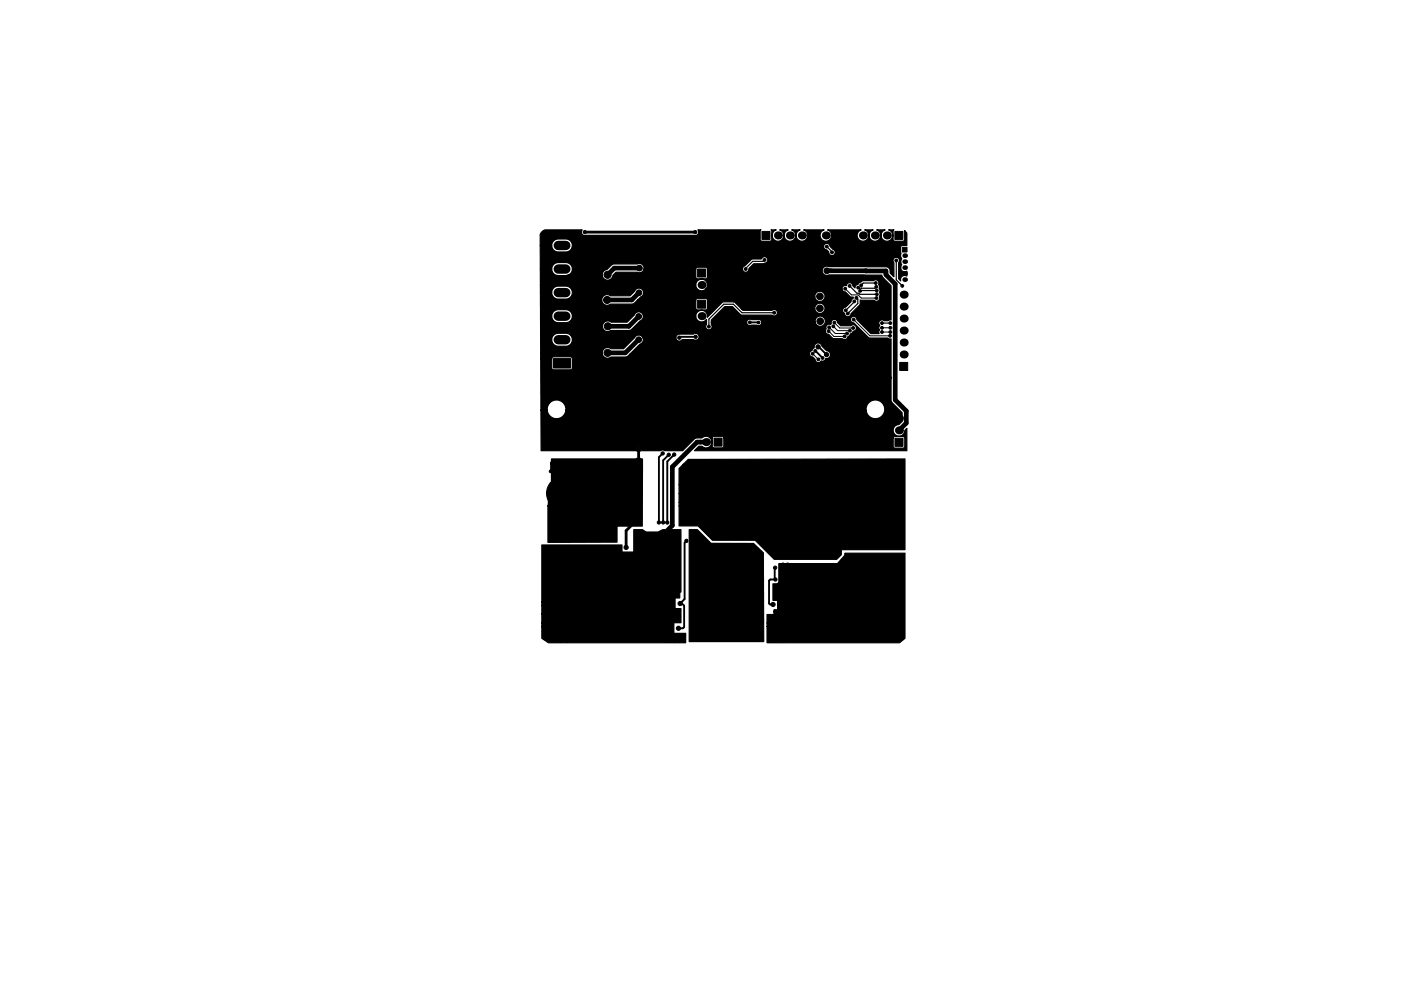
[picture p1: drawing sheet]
<svg xmlns="http://www.w3.org/2000/svg" width="297mm" height="210mm" viewBox="0 0 297 210" stroke-linecap="round" stroke-linejoin="round" font-family="sans-serif">
<path d="M124 49.2h23.4M132 99.7v1M135.4 95.2v2.5M135.3 110.6h-.6l-1.9 2-.1 3.5" fill="none" stroke="#000" stroke-width=".6"/>
<g fill="#000" stroke="#000" stroke-width=".21">
<path d="M147.9 57.1h1.7v1.7h-1.7zM161.6 49.1h1.7v1.7h-1.7zM189.7 49.1h1.7v1.7h-1.7zM191.3 52.5h1v1h-1zM117.4 76.1h3.6v2h-3.6zM147.9 63.7h1.7v1.7h-1.7zM190.7 76.9h1.7v1.7h-1.7zM134.9 97.2h1v1h-1zM134.9 94.7h1v1h-1zM151.4 92.9h1.7v1.7h-1.7zM189.7 93h1.7v1.7h-1.7z"/>
<circle cx="124" cy="49.2" r=".35"/>
<circle cx="128.8" cy="58.3" r=".75"/>
<circle cx="135.6" cy="56.9" r=".6"/>
<circle cx="147.4" cy="49.2" r=".35"/>
<circle cx="156.3" cy="52" r=".35"/>
<circle cx="157.3" cy="58.5" r=".35"/>
<circle cx="158.1" cy="57.1" r=".3"/>
<circle cx="162.1" cy="55.1" r=".3"/>
<circle cx="172" cy="57.4" r=".3"/>
<circle cx="175.3" cy="57.4" r=".6"/>
<circle cx="175.3" cy="52.3" r=".3"/>
<circle cx="176.4" cy="53.5" r=".3"/>
<circle cx="182.2" cy="59.2" r=".45"/>
<circle cx="183.9" cy="57.5" r=".3"/>
<circle cx="184.7" cy="55.7" r=".3"/>
<circle cx="187.4" cy="54.4" r=".3"/>
<circle cx="187.8" cy="57.5" r=".3"/>
<circle cx="190" cy="55.3" r=".3"/>
<circle cx="128.7" cy="63.6" r=".75"/>
<circle cx="128.8" cy="74.9" r=".75"/>
<circle cx="128.9" cy="69.2" r=".75"/>
<circle cx="135.4" cy="72.1" r=".6"/>
<circle cx="135.4" cy="67.1" r=".6"/>
<circle cx="135.5" cy="62.1" r=".6"/>
<circle cx="144" cy="71.6" r=".35"/>
<circle cx="144.2" cy="73" r=".3"/>
<circle cx="145.5" cy="78.9" r=".3"/>
<circle cx="147.1" cy="77.6" r=".3"/>
<circle cx="147.5" cy="71.5" r=".35"/>
<circle cx="147.6" cy="72.4" r=".3"/>
<circle cx="148.3" cy="76.3" r=".3"/>
<circle cx="149.6" cy="78.8" r=".3"/>
<circle cx="150.3" cy="69.3" r=".3"/>
<circle cx="150.4" cy="75.6" r=".3"/>
<circle cx="150.4" cy="74.6" r=".3"/>
<circle cx="151.6" cy="78.6" r=".3"/>
<circle cx="152.1" cy="75.6" r=".3"/>
<circle cx="152.1" cy="74.6" r=".3"/>
<circle cx="152.4" cy="67.2" r=".3"/>
<circle cx="152.4" cy="68.2" r=".3"/>
<circle cx="153.8" cy="78.7" r=".3"/>
<circle cx="154.8" cy="68.2" r=".3"/>
<circle cx="155.6" cy="77.9" r=".3"/>
<circle cx="155.9" cy="73.9" r=".3"/>
<circle cx="156.5" cy="74.9" r=".3"/>
<circle cx="157.1" cy="77" r=".3"/>
<circle cx="158.8" cy="75.8" r=".3"/>
<circle cx="159" cy="68.4" r=".3"/>
<circle cx="159.4" cy="65.4" r=".35"/>
<circle cx="160" cy="75.8" r=".3"/>
<circle cx="160" cy="79.9" r=".3"/>
<circle cx="160.8" cy="68.4" r=".3"/>
<circle cx="160.9" cy="79" r=".3"/>
<circle cx="161.6" cy="78.3" r=".3"/>
<circle cx="162.4" cy="77.6" r=".3"/>
<circle cx="163.3" cy="76.9" r=".3"/>
<circle cx="163.5" cy="78.9" r=".3"/>
<circle cx="163.5" cy="77.9" r=".3"/>
<circle cx="164.1" cy="73.8" r=".3"/>
<circle cx="164.2" cy="66.3" r=".3"/>
<circle cx="165.3" cy="74.6" r=".3"/>
<circle cx="166.1" cy="77.1" r=".3"/>
<circle cx="166.1" cy="75.6" r=".3"/>
<circle cx="166.3" cy="79.8" r=".3"/>
<circle cx="168" cy="61.2" r=".35"/>
<circle cx="169.9" cy="78.2" r=".3"/>
<circle cx="172.3" cy="61.8" r=".3"/>
<circle cx="172.3" cy="75" r=".3"/>
<circle cx="172.9" cy="74.4" r=".3"/>
<circle cx="173.4" cy="73.6" r=".45"/>
<circle cx="173.5" cy="76.3" r=".3"/>
<circle cx="173.8" cy="62.9" r=".7"/>
<circle cx="173.8" cy="65.4" r=".7"/>
<circle cx="173.9" cy="68.1" r=".7"/>
<circle cx="173.9" cy="70.7" r=".7"/>
<circle cx="174.4" cy="75.9" r=".3"/>
<circle cx="175.2" cy="75.2" r=".45"/>
<circle cx="175.7" cy="70.2" r=".3"/>
<circle cx="175.8" cy="69.5" r=".3"/>
<circle cx="176.7" cy="69.2" r=".3"/>
<circle cx="176.9" cy="68.4" r=".3"/>
<circle cx="177.9" cy="77.1" r=".3"/>
<circle cx="179.1" cy="71.4" r=".3"/>
<circle cx="179.2" cy="61.2" r=".3"/>
<circle cx="179.3" cy="65.8" r=".3"/>
<circle cx="179.6" cy="70.8" r=".3"/>
<circle cx="179.7" cy="66.5" r=".3"/>
<circle cx="180.1" cy="60.7" r=".3"/>
<circle cx="180.2" cy="70.1" r=".3"/>
<circle cx="180.9" cy="69.6" r=".3"/>
<circle cx="181" cy="67.8" r=".3"/>
<circle cx="181.1" cy="63.9" r=".3"/>
<circle cx="181.6" cy="63.2" r=".3"/>
<circle cx="182" cy="61" r=".3"/>
<circle cx="182.4" cy="61.7" r=".3"/>
<circle cx="182.6" cy="60.5" r=".3"/>
<circle cx="185.7" cy="60" r=".3"/>
<circle cx="185.8" cy="60.8" r=".3"/>
<circle cx="185.8" cy="63.2" r=".3"/>
<circle cx="185.9" cy="61.6" r=".3"/>
<circle cx="185.9" cy="62.4" r=".3"/>
<circle cx="187" cy="68.5" r=".3"/>
<circle cx="187" cy="69.5" r=".3"/>
<circle cx="187" cy="70.4" r=".3"/>
<circle cx="188.7" cy="71.2" r=".3"/>
<circle cx="188.8" cy="68.5" r=".3"/>
<circle cx="188.8" cy="69.5" r=".3"/>
<circle cx="188.8" cy="70.4" r=".3"/>
<circle cx="191.3" cy="60.6" r=".3"/>
<circle cx="116.8" cy="100" r=".3"/>
<circle cx="117" cy="98.2" r=".3"/>
<circle cx="118" cy="99.2" r=".3"/>
<circle cx="118" cy="98.2" r=".3"/>
<circle cx="119" cy="98.2" r=".3"/>
<circle cx="119" cy="99.2" r=".3"/>
<circle cx="120" cy="98.2" r=".3"/>
<circle cx="120" cy="99.2" r=".3"/>
<circle cx="121" cy="98.2" r=".3"/>
<circle cx="121" cy="99.2" r=".3"/>
<circle cx="122" cy="99.2" r=".3"/>
<circle cx="122" cy="98.2" r=".3"/>
<circle cx="123" cy="99.3" r=".3"/>
<circle cx="123.1" cy="98.2" r=".3"/>
<circle cx="124" cy="99.5" r=".3"/>
<circle cx="125" cy="98.2" r=".3"/>
<circle cx="125" cy="99.8" r=".3"/>
<circle cx="131" cy="98.2" r=".3"/>
<circle cx="131" cy="99.2" r=".3"/>
<circle cx="132" cy="99.7" r=".3"/>
<circle cx="132" cy="97.7" r=".3"/>
<circle cx="132" cy="98.7" r=".3"/>
<circle cx="133" cy="98.2" r=".3"/>
<circle cx="133" cy="99.2" r=".3"/>
<circle cx="137.1" cy="89.1" r=".3"/>
<circle cx="137.1" cy="90.8" r=".3"/>
<circle cx="137.1" cy="93.8" r=".3"/>
<circle cx="137.1" cy="95.1" r=".3"/>
<circle cx="137.1" cy="87.6" r=".3"/>
<circle cx="137.1" cy="92.3" r=".3"/>
<circle cx="138.7" cy="85.8" r=".3"/>
<circle cx="139.6" cy="90.8" r=".3"/>
<circle cx="139.6" cy="89.1" r=".3"/>
<circle cx="139.6" cy="93.8" r=".3"/>
<circle cx="139.6" cy="95.1" r=".3"/>
<circle cx="139.6" cy="92.3" r=".3"/>
<circle cx="140" cy="84.4" r=".3"/>
<circle cx="140.5" cy="96.2" r=".35"/>
<circle cx="140.8" cy="87.6" r=".3"/>
<circle cx="141.4" cy="82.9" r=".3"/>
<circle cx="141.8" cy="96.5" r=".35"/>
<circle cx="142.3" cy="86.1" r=".3"/>
<circle cx="142.5" cy="81.7" r=".3"/>
<circle cx="142.9" cy="96.4" r=".35"/>
<circle cx="143.6" cy="84.6" r=".3"/>
<circle cx="144" cy="80.4" r=".3"/>
<circle cx="144.8" cy="83.3" r=".3"/>
<circle cx="145" cy="99.7" r=".3"/>
<circle cx="145" cy="98.7" r=".3"/>
<circle cx="146" cy="99.2" r=".3"/>
<circle cx="146" cy="98.2" r=".3"/>
<circle cx="146.3" cy="81.8" r=".3"/>
<circle cx="147" cy="99.2" r=".3"/>
<circle cx="147" cy="98.2" r=".3"/>
<circle cx="147.9" cy="80.3" r=".3"/>
<circle cx="155.5" cy="93.2" r=".6"/>
<circle cx="156" cy="86.7" r=".3"/>
<circle cx="156" cy="85.6" r=".3"/>
<circle cx="156" cy="84.5" r=".3"/>
<circle cx="157" cy="86.7" r=".3"/>
<circle cx="157" cy="84.2" r=".3"/>
<circle cx="157" cy="85.5" r=".3"/>
<circle cx="157.9" cy="85.5" r=".3"/>
<circle cx="159.1" cy="85.5" r=".5"/>
<circle cx="161.4" cy="84.9" r=".3"/>
<circle cx="161.7" cy="80.1" r=".3"/>
<circle cx="163.5" cy="80.1" r=".3"/>
<circle cx="168.7" cy="92.5" r=".3"/>
<circle cx="169.1" cy="91.8" r=".3"/>
<circle cx="169.6" cy="92.6" r=".3"/>
<circle cx="169.6" cy="93.6" r=".3"/>
<circle cx="170.3" cy="91.8" r=".3"/>
<circle cx="170.6" cy="92.6" r=".3"/>
<circle cx="170.6" cy="93.6" r=".3"/>
<circle cx="171.9" cy="93.6" r=".6"/>
<circle cx="181" cy="99.2" r=".3"/>
<circle cx="182" cy="99.2" r=".3"/>
<circle cx="182.9" cy="93.8" r=".3"/>
<circle cx="183" cy="99.2" r=".3"/>
<circle cx="184.3" cy="99.2" r=".3"/>
<circle cx="185.5" cy="99.2" r=".3"/>
<circle cx="186.7" cy="99.2" r=".3"/>
<circle cx="188" cy="99.2" r=".3"/>
<circle cx="188.7" cy="80.1" r=".3"/>
<circle cx="116.8" cy="104.7" r=".4"/>
<circle cx="117.5" cy="106.5" r=".4"/>
<circle cx="117.5" cy="102.8" r=".4"/>
<circle cx="118" cy="109.2" r=".3"/>
<circle cx="118" cy="110.2" r=".3"/>
<circle cx="119" cy="113" r=".3"/>
<circle cx="119" cy="110.2" r=".3"/>
<circle cx="119" cy="109.2" r=".3"/>
<circle cx="119" cy="114.7" r=".3"/>
<circle cx="119.4" cy="107.3" r=".4"/>
<circle cx="119.4" cy="102" r=".4"/>
<circle cx="119.4" cy="104.7" r="3.5"/>
<circle cx="120" cy="110.2" r=".3"/>
<circle cx="120" cy="109.2" r=".3"/>
<circle cx="120.8" cy="113" r=".3"/>
<circle cx="120.8" cy="114.7" r=".3"/>
<circle cx="121" cy="110.2" r=".3"/>
<circle cx="121" cy="109.2" r=".3"/>
<circle cx="121.2" cy="106.5" r=".4"/>
<circle cx="121.2" cy="102.8" r=".4"/>
<circle cx="122" cy="104.7" r=".4"/>
<circle cx="122" cy="110.2" r=".3"/>
<circle cx="122" cy="109.2" r=".3"/>
<circle cx="123" cy="110.2" r=".3"/>
<circle cx="123" cy="109.2" r=".3"/>
<circle cx="123" cy="100.3" r=".3"/>
<circle cx="123.1" cy="108.1" r=".3"/>
<circle cx="124" cy="101.2" r=".3"/>
<circle cx="124" cy="103.2" r=".3"/>
<circle cx="124" cy="108.2" r=".3"/>
<circle cx="124" cy="106.2" r=".3"/>
<circle cx="124" cy="110.2" r=".3"/>
<circle cx="124" cy="109.2" r=".3"/>
<circle cx="124" cy="104.2" r=".3"/>
<circle cx="124" cy="105.2" r=".3"/>
<circle cx="124" cy="102.2" r=".3"/>
<circle cx="124" cy="107.2" r=".3"/>
<circle cx="124.1" cy="100.4" r=".3"/>
<circle cx="125" cy="108.2" r=".3"/>
<circle cx="125" cy="106.2" r=".3"/>
<circle cx="125" cy="101.2" r=".3"/>
<circle cx="125" cy="103.2" r=".3"/>
<circle cx="125" cy="110.2" r=".3"/>
<circle cx="125" cy="104.2" r=".3"/>
<circle cx="125" cy="109.2" r=".3"/>
<circle cx="125" cy="105.2" r=".3"/>
<circle cx="125" cy="107.2" r=".3"/>
<circle cx="125" cy="102.2" r=".3"/>
<circle cx="131" cy="101.2" r=".3"/>
<circle cx="131" cy="111.2" r=".3"/>
<circle cx="131" cy="103.2" r=".3"/>
<circle cx="131" cy="108.2" r=".3"/>
<circle cx="131" cy="106.2" r=".3"/>
<circle cx="131" cy="105.2" r=".3"/>
<circle cx="131" cy="100.2" r=".3"/>
<circle cx="131" cy="109.2" r=".3"/>
<circle cx="131" cy="104.2" r=".3"/>
<circle cx="131" cy="110.2" r=".3"/>
<circle cx="131" cy="107.2" r=".3"/>
<circle cx="131" cy="102.2" r=".3"/>
<circle cx="132" cy="104.7" r=".3"/>
<circle cx="132" cy="109.7" r=".3"/>
<circle cx="132" cy="110.7" r=".3"/>
<circle cx="132" cy="100.7" r=".3"/>
<circle cx="132" cy="105.7" r=".3"/>
<circle cx="132" cy="101.7" r=".3"/>
<circle cx="132" cy="107.7" r=".3"/>
<circle cx="132" cy="102.7" r=".3"/>
<circle cx="132" cy="106.7" r=".3"/>
<circle cx="132" cy="108.7" r=".3"/>
<circle cx="132" cy="103.7" r=".3"/>
<circle cx="132.7" cy="116.1" r=".45"/>
<circle cx="133" cy="109.3" r=".3"/>
<circle cx="133" cy="101.2" r=".3"/>
<circle cx="133" cy="103.2" r=".3"/>
<circle cx="133" cy="106.2" r=".3"/>
<circle cx="133" cy="108.2" r=".3"/>
<circle cx="133" cy="111.2" r=".3"/>
<circle cx="133" cy="110.2" r=".3"/>
<circle cx="133" cy="105.2" r=".3"/>
<circle cx="133" cy="100.2" r=".3"/>
<circle cx="133" cy="104.2" r=".3"/>
<circle cx="133" cy="107.2" r=".3"/>
<circle cx="133" cy="102.2" r=".3"/>
<circle cx="139.7" cy="110.8" r=".35"/>
<circle cx="140.6" cy="110.8" r=".35"/>
<circle cx="141.5" cy="110.9" r=".35"/>
<circle cx="145" cy="109.7" r=".3"/>
<circle cx="145" cy="104.7" r=".3"/>
<circle cx="145" cy="105.7" r=".3"/>
<circle cx="145" cy="100.7" r=".3"/>
<circle cx="145" cy="106.7" r=".3"/>
<circle cx="145" cy="107.7" r=".3"/>
<circle cx="145" cy="101.7" r=".3"/>
<circle cx="145" cy="102.7" r=".3"/>
<circle cx="145" cy="103.7" r=".3"/>
<circle cx="145" cy="108.7" r=".3"/>
<circle cx="145.6" cy="114.7" r=".35"/>
<circle cx="146" cy="106.2" r=".3"/>
<circle cx="146" cy="103.2" r=".3"/>
<circle cx="146" cy="101.2" r=".3"/>
<circle cx="146" cy="110.2" r=".3"/>
<circle cx="146" cy="105.2" r=".3"/>
<circle cx="146" cy="109.2" r=".3"/>
<circle cx="146" cy="104.2" r=".3"/>
<circle cx="146" cy="100.2" r=".3"/>
<circle cx="146" cy="102.2" r=".3"/>
<circle cx="146" cy="107.2" r=".3"/>
<circle cx="146" cy="108.1" r=".3"/>
<circle cx="147" cy="101.2" r=".3"/>
<circle cx="147" cy="103.2" r=".3"/>
<circle cx="147" cy="106.2" r=".3"/>
<circle cx="147" cy="110.2" r=".3"/>
<circle cx="147" cy="109.2" r=".3"/>
<circle cx="147" cy="104.2" r=".3"/>
<circle cx="147" cy="105.2" r=".3"/>
<circle cx="147" cy="100.2" r=".3"/>
<circle cx="147" cy="102.2" r=".3"/>
<circle cx="147" cy="107.2" r=".3"/>
<circle cx="147" cy="108.1" r=".3"/>
<circle cx="152.1" cy="102.4" r=".3"/>
<circle cx="152.1" cy="106.2" r=".3"/>
<circle cx="152.1" cy="103.4" r=".3"/>
<circle cx="152.1" cy="105.2" r=".3"/>
<circle cx="152.1" cy="104.3" r=".3"/>
<circle cx="152.1" cy="101.3" r=".3"/>
<circle cx="152.2" cy="100.1" r=".3"/>
<circle cx="152.2" cy="107.3" r=".3"/>
<circle cx="153" cy="103.4" r=".3"/>
<circle cx="153.2" cy="100.1" r=".3"/>
<circle cx="153.2" cy="107.3" r=".3"/>
<circle cx="154" cy="103.4" r=".3"/>
<circle cx="154.1" cy="100.1" r=".3"/>
<circle cx="154.2" cy="107.3" r=".3"/>
<circle cx="155.1" cy="103.4" r=".3"/>
<circle cx="155.2" cy="100.2" r=".3"/>
<circle cx="155.2" cy="107.3" r=".3"/>
<circle cx="156.1" cy="103.1" r=".3"/>
<circle cx="156.2" cy="100.6" r=".3"/>
<circle cx="156.3" cy="103.9" r=".3"/>
<circle cx="156.3" cy="107" r=".3"/>
<circle cx="156.8" cy="102.3" r=".3"/>
<circle cx="156.9" cy="101.3" r=".3"/>
<circle cx="157.2" cy="104.4" r=".3"/>
<circle cx="157.2" cy="106.4" r=".3"/>
<circle cx="157.5" cy="105.3" r=".3"/>
<circle cx="161.2" cy="100" r=".3"/>
<circle cx="161.2" cy="101.2" r=".3"/>
<circle cx="161.2" cy="107.1" r=".3"/>
<circle cx="161.2" cy="103.4" r=".3"/>
<circle cx="161.2" cy="104.8" r=".3"/>
<circle cx="161.2" cy="102.2" r=".3"/>
<circle cx="161.2" cy="106" r=".3"/>
<circle cx="162.2" cy="101.6" r=".3"/>
<circle cx="162.8" cy="102.8" r=".3"/>
<circle cx="163.6" cy="104" r=".3"/>
<circle cx="164.2" cy="105.4" r=".3"/>
<circle cx="165" cy="104" r=".3"/>
<circle cx="165.6" cy="103" r=".3"/>
<circle cx="166" cy="119.7" r=".3"/>
<circle cx="166.4" cy="101.8" r=".3"/>
<circle cx="167" cy="119.7" r=".3"/>
<circle cx="167.2" cy="100.2" r=".3"/>
<circle cx="167.4" cy="103.6" r=".3"/>
<circle cx="167.4" cy="102.4" r=".3"/>
<circle cx="167.4" cy="104.8" r=".3"/>
<circle cx="167.4" cy="101.4" r=".3"/>
<circle cx="167.4" cy="107" r=".3"/>
<circle cx="167.4" cy="106" r=".3"/>
<circle cx="171" cy="106.8" r=".3"/>
<circle cx="171.2" cy="101.2" r=".3"/>
<circle cx="171.4" cy="102.4" r=".3"/>
<circle cx="172" cy="100.2" r=".3"/>
<circle cx="172" cy="107.2" r=".3"/>
<circle cx="172.4" cy="103.2" r=".3"/>
<circle cx="173" cy="107.2" r=".3"/>
<circle cx="173.2" cy="100" r=".3"/>
<circle cx="173.8" cy="103.6" r=".3"/>
<circle cx="174" cy="107.2" r=".3"/>
<circle cx="174.4" cy="100" r=".3"/>
<circle cx="175.2" cy="106.8" r=".3"/>
<circle cx="175.2" cy="104" r=".3"/>
<circle cx="175.6" cy="100.2" r=".3"/>
<circle cx="176" cy="104.8" r=".3"/>
<circle cx="176.2" cy="105.8" r=".3"/>
<circle cx="176.2" cy="100.6" r=".3"/>
<circle cx="181" cy="111.2" r=".3"/>
<circle cx="181" cy="103.2" r=".3"/>
<circle cx="181" cy="106.2" r=".3"/>
<circle cx="181" cy="101.2" r=".3"/>
<circle cx="181" cy="110.2" r=".3"/>
<circle cx="181" cy="104.2" r=".3"/>
<circle cx="181" cy="105.2" r=".3"/>
<circle cx="181" cy="109.2" r=".3"/>
<circle cx="181" cy="100.2" r=".3"/>
<circle cx="181" cy="102.2" r=".3"/>
<circle cx="181" cy="107.2" r=".3"/>
<circle cx="181" cy="112.2" r=".3"/>
<circle cx="181" cy="108.1" r=".3"/>
<circle cx="182" cy="106.2" r=".3"/>
<circle cx="182" cy="101.2" r=".3"/>
<circle cx="182" cy="111.2" r=".3"/>
<circle cx="182" cy="103.2" r=".3"/>
<circle cx="182" cy="104.2" r=".3"/>
<circle cx="182" cy="110.2" r=".3"/>
<circle cx="182" cy="105.2" r=".3"/>
<circle cx="182" cy="109.2" r=".3"/>
<circle cx="182" cy="100.2" r=".3"/>
<circle cx="182" cy="112.2" r=".3"/>
<circle cx="182" cy="102.2" r=".3"/>
<circle cx="182" cy="107.2" r=".3"/>
<circle cx="182" cy="108.1" r=".3"/>
<circle cx="183" cy="105.7" r=".3"/>
<circle cx="183" cy="106.7" r=".3"/>
<circle cx="183" cy="107.7" r=".3"/>
<circle cx="183" cy="102.7" r=".3"/>
<circle cx="183" cy="101.7" r=".3"/>
<circle cx="183" cy="103.7" r=".3"/>
<circle cx="183" cy="100.2" r=".3"/>
<circle cx="183.3" cy="111.2" r=".3"/>
<circle cx="183.3" cy="110.2" r=".3"/>
<circle cx="183.3" cy="109.2" r=".3"/>
<circle cx="183.3" cy="112.2" r=".3"/>
<circle cx="184" cy="101.2" r=".3"/>
<circle cx="184" cy="108.1" r=".3"/>
<circle cx="184.3" cy="100.2" r=".3"/>
<circle cx="184.5" cy="104.7" r=".4"/>
<circle cx="184.5" cy="111.2" r=".3"/>
<circle cx="184.5" cy="110.2" r=".3"/>
<circle cx="184.5" cy="109.2" r=".3"/>
<circle cx="184.5" cy="112.2" r=".3"/>
<circle cx="185.3" cy="106.5" r=".4"/>
<circle cx="185.3" cy="102.8" r=".4"/>
<circle cx="185.5" cy="100.2" r=".3"/>
<circle cx="185.7" cy="111.2" r=".3"/>
<circle cx="185.7" cy="110.2" r=".3"/>
<circle cx="185.7" cy="109.2" r=".3"/>
<circle cx="187.1" cy="107.3" r=".4"/>
<circle cx="187.1" cy="102" r=".4"/>
<circle cx="187.1" cy="104.7" r="3.5"/>
<circle cx="189" cy="106.5" r=".4"/>
<circle cx="189" cy="102.8" r=".4"/>
<circle cx="189.7" cy="104.7" r=".4"/>
<circle cx="116.2" cy="125.5" r=".3"/>
<circle cx="116.2" cy="124.2" r=".3"/>
<circle cx="116.2" cy="135" r=".3"/>
<circle cx="116.3" cy="126.7" r=".3"/>
<circle cx="116.8" cy="130.2" r=".4"/>
<circle cx="117" cy="136" r=".3"/>
<circle cx="117.5" cy="124.2" r=".3"/>
<circle cx="117.5" cy="125.2" r=".3"/>
<circle cx="117.6" cy="128.4" r=".4"/>
<circle cx="117.6" cy="132.1" r=".4"/>
<circle cx="118" cy="136" r=".3"/>
<circle cx="118" cy="135" r=".3"/>
<circle cx="118.8" cy="124.2" r=".3"/>
<circle cx="118.8" cy="125.2" r=".3"/>
<circle cx="119" cy="136" r=".3"/>
<circle cx="119.4" cy="132.9" r=".4"/>
<circle cx="119.4" cy="127.6" r=".4"/>
<circle cx="119.4" cy="130.2" r="3.5"/>
<circle cx="119.8" cy="135" r=".3"/>
<circle cx="120" cy="125.2" r=".3"/>
<circle cx="120" cy="124.2" r=".3"/>
<circle cx="120.2" cy="136" r=".3"/>
<circle cx="121" cy="135" r=".3"/>
<circle cx="121.2" cy="124.2" r=".3"/>
<circle cx="121.2" cy="125.2" r=".3"/>
<circle cx="121.3" cy="128.4" r=".4"/>
<circle cx="121.3" cy="132.1" r=".4"/>
<circle cx="121.5" cy="126.2" r=".3"/>
<circle cx="121.5" cy="135.7" r=".3"/>
<circle cx="122.1" cy="130.2" r=".4"/>
<circle cx="122.2" cy="134.2" r=".3"/>
<circle cx="122.8" cy="126.5" r=".3"/>
<circle cx="122.8" cy="124.2" r=".3"/>
<circle cx="122.8" cy="125.2" r=".3"/>
<circle cx="122.8" cy="135" r=".3"/>
<circle cx="123.2" cy="133.5" r=".3"/>
<circle cx="123.5" cy="127.5" r=".3"/>
<circle cx="123.5" cy="135.7" r=".3"/>
<circle cx="123.8" cy="126.5" r=".3"/>
<circle cx="123.8" cy="132.2" r=".3"/>
<circle cx="123.8" cy="125.2" r=".3"/>
<circle cx="123.8" cy="124.2" r=".3"/>
<circle cx="124" cy="134.2" r=".3"/>
<circle cx="124.8" cy="135.5" r=".3"/>
<circle cx="124.8" cy="127.5" r=".3"/>
<circle cx="124.8" cy="133.5" r=".3"/>
<circle cx="124.8" cy="130" r=".3"/>
<circle cx="124.8" cy="132.2" r=".3"/>
<circle cx="124.8" cy="131.2" r=".3"/>
<circle cx="124.8" cy="128.7" r=".3"/>
<circle cx="124.9" cy="126.3" r=".3"/>
<circle cx="124.9" cy="125.2" r=".3"/>
<circle cx="124.9" cy="124.2" r=".3"/>
<circle cx="125" cy="134.5" r=".3"/>
<circle cx="126" cy="127.5" r=".3"/>
<circle cx="126" cy="135.5" r=".3"/>
<circle cx="126" cy="133.5" r=".3"/>
<circle cx="126" cy="134.5" r=".3"/>
<circle cx="126" cy="130" r=".3"/>
<circle cx="126" cy="125.3" r=".3"/>
<circle cx="126" cy="126.4" r=".3"/>
<circle cx="126" cy="132.2" r=".3"/>
<circle cx="126" cy="124.2" r=".3"/>
<circle cx="126" cy="131.2" r=".3"/>
<circle cx="126" cy="128.7" r=".3"/>
<circle cx="141" cy="126.5" r=".3"/>
<circle cx="141" cy="123.2" r=".3"/>
<circle cx="141" cy="121.2" r=".3"/>
<circle cx="141" cy="134" r=".3"/>
<circle cx="141" cy="136" r=".3"/>
<circle cx="141" cy="125.2" r=".3"/>
<circle cx="141" cy="124.2" r=".3"/>
<circle cx="141" cy="135" r=".3"/>
<circle cx="141" cy="122.2" r=".3"/>
<circle cx="141.2" cy="129.5" r=".3"/>
<circle cx="141.2" cy="130.7" r=".3"/>
<circle cx="141.2" cy="132.7" r=".3"/>
<circle cx="141.2" cy="131.7" r=".3"/>
<circle cx="142" cy="125.5" r=".3"/>
<circle cx="142" cy="121.2" r=".3"/>
<circle cx="142" cy="123.2" r=".3"/>
<circle cx="142" cy="136" r=".3"/>
<circle cx="142" cy="124.2" r=".3"/>
<circle cx="142" cy="135" r=".3"/>
<circle cx="142" cy="122.2" r=".3"/>
<circle cx="142.2" cy="126.5" r=".3"/>
<circle cx="142.2" cy="134" r=".3"/>
<circle cx="142.2" cy="129.5" r=".3"/>
<circle cx="142.2" cy="130.7" r=".3"/>
<circle cx="142.2" cy="132.7" r=".3"/>
<circle cx="142.2" cy="131.7" r=".3"/>
<circle cx="142.8" cy="121.2" r=".3"/>
<circle cx="142.8" cy="123.2" r=".3"/>
<circle cx="142.8" cy="124.2" r=".3"/>
<circle cx="142.8" cy="122.2" r=".3"/>
<circle cx="142.8" cy="125.4" r=".3"/>
<circle cx="143" cy="136" r=".3"/>
<circle cx="143" cy="134.7" r=".3"/>
<circle cx="143.2" cy="126.5" r=".3"/>
<circle cx="143.2" cy="129.5" r=".3"/>
<circle cx="143.2" cy="130.7" r=".3"/>
<circle cx="143.2" cy="131.7" r=".3"/>
<circle cx="143.8" cy="121.2" r=".3"/>
<circle cx="143.8" cy="123.2" r=".3"/>
<circle cx="143.8" cy="125.4" r=".3"/>
<circle cx="143.8" cy="124.2" r=".3"/>
<circle cx="143.8" cy="122.2" r=".3"/>
<circle cx="143.9" cy="133.3" r=".45"/>
<circle cx="144" cy="134.9" r=".3"/>
<circle cx="144" cy="136" r=".3"/>
<circle cx="144" cy="129.5" r=".3"/>
<circle cx="144" cy="130.7" r=".3"/>
<circle cx="144" cy="131.7" r=".3"/>
<circle cx="144.2" cy="128" r=".45"/>
<circle cx="145" cy="136" r=".3"/>
<circle cx="145" cy="135" r=".3"/>
<circle cx="146.8" cy="128" r=".3"/>
<circle cx="147.2" cy="132.2" r=".3"/>
<circle cx="147.2" cy="130.2" r=".3"/>
<circle cx="147.2" cy="131.2" r=".3"/>
<circle cx="147.2" cy="124.7" r=".3"/>
<circle cx="147.2" cy="125.7" r=".3"/>
<circle cx="147.2" cy="123.7" r=".3"/>
<circle cx="147.8" cy="128" r=".3"/>
<circle cx="148.2" cy="132.2" r=".3"/>
<circle cx="148.2" cy="130.2" r=".3"/>
<circle cx="148.2" cy="131.2" r=".3"/>
<circle cx="148.2" cy="124.7" r=".3"/>
<circle cx="148.2" cy="125.7" r=".3"/>
<circle cx="148.2" cy="123.7" r=".3"/>
<circle cx="149.2" cy="128" r=".3"/>
<circle cx="149.2" cy="132.2" r=".3"/>
<circle cx="149.2" cy="130.2" r=".3"/>
<circle cx="149.2" cy="131.2" r=".3"/>
<circle cx="149.2" cy="124.7" r=".3"/>
<circle cx="149.2" cy="125.7" r=".3"/>
<circle cx="149.2" cy="123.7" r=".3"/>
<circle cx="150.7" cy="128.1" r=".3"/>
<circle cx="151.8" cy="129.5" r=".3"/>
<circle cx="151.8" cy="133.3" r=".3"/>
<circle cx="151.8" cy="132" r=".3"/>
<circle cx="151.8" cy="128" r=".3"/>
<circle cx="151.8" cy="130.8" r=".3"/>
<circle cx="152.2" cy="122.9" r=".3"/>
<circle cx="152.2" cy="126.8" r=".3"/>
<circle cx="152.3" cy="124.2" r=".3"/>
<circle cx="152.3" cy="125.4" r=".3"/>
<circle cx="152.5" cy="129.5" r=".3"/>
<circle cx="152.5" cy="132" r=".3"/>
<circle cx="152.5" cy="130.8" r=".3"/>
<circle cx="152.5" cy="133.3" r=".3"/>
<circle cx="153" cy="128" r=".3"/>
<circle cx="153" cy="122.9" r=".3"/>
<circle cx="153" cy="126.8" r=".3"/>
<circle cx="153" cy="124.2" r=".3"/>
<circle cx="153.1" cy="125.4" r=".3"/>
<circle cx="153.2" cy="132" r=".3"/>
<circle cx="153.3" cy="130.8" r=".3"/>
<circle cx="153.3" cy="133.3" r=".3"/>
<circle cx="153.3" cy="129.5" r=".3"/>
<circle cx="153.8" cy="124.2" r=".3"/>
<circle cx="153.8" cy="122.9" r=".3"/>
<circle cx="153.8" cy="126.8" r=".3"/>
<circle cx="153.9" cy="125.4" r=".3"/>
<circle cx="154" cy="128" r=".3"/>
<circle cx="154.1" cy="133.3" r=".3"/>
<circle cx="154.2" cy="132" r=".3"/>
<circle cx="154.2" cy="129.5" r=".3"/>
<circle cx="154.2" cy="130.8" r=".3"/>
<circle cx="154.5" cy="122.9" r=".3"/>
<circle cx="154.5" cy="124.2" r=".3"/>
<circle cx="154.5" cy="126.8" r=".3"/>
<circle cx="154.6" cy="125.4" r=".3"/>
<circle cx="154.9" cy="133.3" r=".3"/>
<circle cx="155" cy="129.5" r=".3"/>
<circle cx="155" cy="132" r=".3"/>
<circle cx="155" cy="130.8" r=".3"/>
<circle cx="155.2" cy="128" r=".3"/>
<circle cx="155.2" cy="122.9" r=".3"/>
<circle cx="155.2" cy="124.2" r=".3"/>
<circle cx="155.3" cy="125.4" r=".3"/>
<circle cx="155.3" cy="126.8" r=".3"/>
<circle cx="155.6" cy="133.3" r=".3"/>
<circle cx="155.7" cy="129.5" r=".3"/>
<circle cx="155.8" cy="132" r=".3"/>
<circle cx="155.8" cy="130.8" r=".3"/>
<circle cx="156" cy="122.9" r=".3"/>
<circle cx="156" cy="124.2" r=".3"/>
<circle cx="156.1" cy="125.4" r=".3"/>
<circle cx="156.1" cy="126.8" r=".3"/>
<circle cx="156.3" cy="133.3" r=".3"/>
<circle cx="156.4" cy="128" r=".3"/>
<circle cx="156.4" cy="132" r=".3"/>
<circle cx="156.4" cy="129.5" r=".3"/>
<circle cx="156.5" cy="130.8" r=".3"/>
<circle cx="157.6" cy="128" r=".3"/>
<circle cx="158.8" cy="128" r=".3"/>
<circle cx="159" cy="130.5" r=".3"/>
<circle cx="159" cy="132.5" r=".3"/>
<circle cx="159" cy="131.5" r=".3"/>
<circle cx="159" cy="124.7" r=".3"/>
<circle cx="159" cy="125.7" r=".3"/>
<circle cx="159" cy="123.7" r=".3"/>
<circle cx="160" cy="132.5" r=".3"/>
<circle cx="160" cy="128" r=".3"/>
<circle cx="160" cy="130.5" r=".3"/>
<circle cx="160" cy="131.5" r=".3"/>
<circle cx="160" cy="124.7" r=".3"/>
<circle cx="160" cy="125.7" r=".3"/>
<circle cx="160" cy="123.7" r=".3"/>
<circle cx="161" cy="130.5" r=".3"/>
<circle cx="161" cy="132.5" r=".3"/>
<circle cx="161" cy="131.5" r=".3"/>
<circle cx="161" cy="124.7" r=".3"/>
<circle cx="161" cy="125.7" r=".3"/>
<circle cx="161" cy="123.7" r=".3"/>
<circle cx="161.2" cy="128" r=".3"/>
<circle cx="163.2" cy="135.2" r=".3"/>
<circle cx="163.2" cy="136" r=".3"/>
<circle cx="163.9" cy="128.2" r=".45"/>
<circle cx="164.2" cy="135.2" r=".3"/>
<circle cx="164.2" cy="136" r=".3"/>
<circle cx="164.2" cy="130.8" r=".3"/>
<circle cx="164.2" cy="134.2" r=".3"/>
<circle cx="164.2" cy="132" r=".3"/>
<circle cx="164.2" cy="133.2" r=".3"/>
<circle cx="164.3" cy="129.7" r=".3"/>
<circle cx="164.3" cy="120.4" r=".35"/>
<circle cx="164.4" cy="122.9" r=".35"/>
<circle cx="164.5" cy="125.5" r=".3"/>
<circle cx="164.5" cy="124.2" r=".3"/>
<circle cx="164.5" cy="126.8" r=".3"/>
<circle cx="165.2" cy="130.8" r=".3"/>
<circle cx="165.2" cy="125.5" r=".3"/>
<circle cx="165.2" cy="134.2" r=".3"/>
<circle cx="165.2" cy="135.2" r=".3"/>
<circle cx="165.2" cy="132" r=".3"/>
<circle cx="165.2" cy="136" r=".3"/>
<circle cx="165.2" cy="124.2" r=".3"/>
<circle cx="165.2" cy="126.8" r=".3"/>
<circle cx="165.2" cy="133.2" r=".3"/>
<circle cx="165.2" cy="129.7" r=".3"/>
<circle cx="166" cy="121" r=".3"/>
<circle cx="166" cy="125.5" r=".3"/>
<circle cx="166" cy="123.2" r=".3"/>
<circle cx="166" cy="124.2" r=".3"/>
<circle cx="166" cy="122.2" r=".3"/>
<circle cx="166" cy="126.8" r=".3"/>
<circle cx="166.2" cy="134.2" r=".3"/>
<circle cx="166.2" cy="132" r=".3"/>
<circle cx="166.2" cy="135.2" r=".3"/>
<circle cx="166.2" cy="136" r=".3"/>
<circle cx="166.2" cy="133.2" r=".3"/>
<circle cx="166.2" cy="130.7" r=".3"/>
<circle cx="166.2" cy="129.7" r=".3"/>
<circle cx="167" cy="121" r=".3"/>
<circle cx="167" cy="125.5" r=".3"/>
<circle cx="167" cy="123.2" r=".3"/>
<circle cx="167" cy="124.2" r=".3"/>
<circle cx="167" cy="122.2" r=".3"/>
<circle cx="167" cy="126.7" r=".3"/>
<circle cx="181" cy="123.5" r=".3"/>
<circle cx="181" cy="126" r=".3"/>
<circle cx="181" cy="131.5" r=".3"/>
<circle cx="181" cy="130" r=".3"/>
<circle cx="181" cy="127.2" r=".3"/>
<circle cx="181" cy="133.2" r=".3"/>
<circle cx="181" cy="124.7" r=".3"/>
<circle cx="181" cy="135.7" r=".3"/>
<circle cx="181" cy="128.7" r=".3"/>
<circle cx="181" cy="134.7" r=".3"/>
<circle cx="182" cy="123.5" r=".3"/>
<circle cx="182" cy="126" r=".3"/>
<circle cx="182" cy="131.5" r=".3"/>
<circle cx="182" cy="130" r=".3"/>
<circle cx="182" cy="127.2" r=".3"/>
<circle cx="182" cy="133.2" r=".3"/>
<circle cx="182" cy="124.7" r=".3"/>
<circle cx="182" cy="135.7" r=".3"/>
<circle cx="182" cy="128.7" r=".3"/>
<circle cx="182" cy="134.7" r=".3"/>
<circle cx="183" cy="133.7" r=".3"/>
<circle cx="183.3" cy="123.5" r=".3"/>
<circle cx="183.3" cy="126" r=".3"/>
<circle cx="183.3" cy="124.7" r=".3"/>
<circle cx="183.3" cy="135.7" r=".3"/>
<circle cx="183.3" cy="134.7" r=".3"/>
<circle cx="183.5" cy="127.2" r=".3"/>
<circle cx="184.4" cy="130.2" r=".4"/>
<circle cx="184.5" cy="123.5" r=".3"/>
<circle cx="184.5" cy="126" r=".3"/>
<circle cx="184.5" cy="124.7" r=".3"/>
<circle cx="184.5" cy="135.7" r=".3"/>
<circle cx="184.5" cy="134.7" r=".3"/>
<circle cx="185.1" cy="128.4" r=".4"/>
<circle cx="185.1" cy="132.1" r=".4"/>
<circle cx="185.7" cy="126" r=".3"/>
<circle cx="185.7" cy="123.5" r=".3"/>
<circle cx="185.7" cy="124.7" r=".3"/>
<circle cx="185.7" cy="135.7" r=".3"/>
<circle cx="185.7" cy="134.7" r=".3"/>
<circle cx="186.7" cy="126" r=".3"/>
<circle cx="186.7" cy="123.5" r=".3"/>
<circle cx="186.7" cy="124.7" r=".3"/>
<circle cx="187" cy="127.6" r=".4"/>
<circle cx="187" cy="132.9" r=".4"/>
<circle cx="187" cy="130.2" r="3.5"/>
<circle cx="187.7" cy="126" r=".3"/>
<circle cx="187.7" cy="123.5" r=".3"/>
<circle cx="187.7" cy="124.7" r=".3"/>
<circle cx="188.9" cy="128.4" r=".4"/>
<circle cx="188.9" cy="132.1" r=".4"/>
<circle cx="189.6" cy="130.2" r=".4"/>
</g>
<g fill="#000">
<circle cx="164.9" cy="49.9" r=".85"/>
<circle cx="167.5" cy="49.9" r=".85"/>
<circle cx="170" cy="49.9" r=".85"/>
<circle cx="172.6" cy="49.9" r=".85"/>
<circle cx="175.1" cy="49.9" r=".85"/>
<circle cx="180.4" cy="49.9" r=".85"/>
<circle cx="183" cy="49.9" r=".85"/>
<circle cx="185.5" cy="49.9" r=".85"/>
<circle cx="188" cy="49.9" r=".85"/>
<circle cx="191.8" cy="54.2" r=".5"/>
<circle cx="191.8" cy="56.8" r=".5"/>
<circle cx="191.8" cy="55.5" r=".5"/>
<circle cx="191.8" cy="58.1" r=".5"/>
<circle cx="191.8" cy="59.3" r=".5"/>
<circle cx="148.8" cy="60.5" r=".85"/>
<circle cx="148.8" cy="67.1" r=".85"/>
<circle cx="191.6" cy="75.2" r=".85"/>
<circle cx="191.6" cy="72.7" r=".85"/>
<circle cx="191.6" cy="70.1" r=".85"/>
<circle cx="191.6" cy="67.6" r=".85"/>
<circle cx="191.6" cy="65" r=".85"/>
<circle cx="191.6" cy="62.5" r=".85"/>
<circle cx="149.7" cy="93.8" r=".85"/>
<circle cx="190.6" cy="91.3" r=".85"/>
<circle cx="190.6" cy="88.8" r=".85"/>
</g>
<path d="M118.4 57.1h1.6M118.4 52.1h1.6M118.4 72.1h1.6M118.4 67.1h1.6M118.4 62.1h1.6" fill="none" stroke="#000" stroke-width="2"/>
<g fill="none" stroke="#000" stroke-width=".25">
<path d="M162.1 55.1l-.3 .3h-2.2l-1.5 1.7M175.3 52.3l1.1 1.2M183.9 57.5h-.3M190 55.3v4.1l1.3 1.2M190.8 54.4v.6M147 77.6h-.2l-1.3 1.3M150.3 75.6l-.7 .7h-1.3M151.6 78.6l-.3 .2h-1.7M152.1 74.6v1M152.4 67.2v1M155.6 77.9l-.7 .8h-1.1M155.9 73.9v.3l.7 .7"/>
<path d="M158.7 75.8l-1.1 1.2h-.5M164.2 66.3h-6.9l-1.8-1.8h-2l-3.2 3.2v1.6M180.1 60.7l1.6 1.5h.4l.2 .2h3.6M181.1 63.9l-1.8 1.9M181.6 63.2l.3 .3v.9l-2.2 2.1M182 61l.1 .1 3.4 .1M182.6 61.1l.1 .1M185.5 61.1v.1M185.7 60h-2.6l-.5 .5M185.8 60.8l-.3 .3M185.9 61.6l-3.5 .1M187 68.5h1.8"/>
<path d="M119 98.2h1M121 98.2h1v1h-4l2.1 2.1v2.6l-.7 .8M137.1 89.1v1.7M137.1 92.3v1.5M137.1 93.6l-.2 .2M138.7 85.8l-1.6 1.6v.2M139.6 89.1v1.7M141.4 82.9l-1.4 1.5M142.3 86.1h.1M142.3 86.1l-1.4 1.5M144 80.4l-1.5 1.3M144.9 83.3l-1.3 1.3"/>
<path d="M146 98.2v1M146.3 81.8h.1M147 98.2v3M147.9 80.3l-1.6 1.5M154.8 92.6h.1M155.6 93.2l-.9-.9h-15.1v1.5M156 86.7h1M156 84.5v1.1M157 84.2v1.3M161.4 84.9l-.5 .6h-1.7M168.7 92.5l.9 .9v.2M169.1 91.8v.3l1.5 1.5"/>
<path d="M169.6 92.6h1M181 99.2h1v1M118 109.2h1M119 110.2h-1l1 1v1.8M120 109.2h1M122 109.2v1M124 101.2h1M124 102.2v1M124 104.2v1M124 106.2v1M125 103.2v1M125 105.2v1"/>
<path d="M146 100.2v1M146 102.2v1M146 104.2v1M146 106.2v1M146 109.2v1M147 102.2v1M147 104.2v1M147 106.2v1M147 109.2v1M152.1 101.3v1.1M152.1 104.3v.9M152.1 106.2l.1 1.1"/>
<path d="M152.1 103.4h.9M152.2 100.1h1M153.2 107.3h1M154 103.4h1.1M154.1 100.1l1.1 .1M156.2 100.6l.7 .7M156.3 103.9l.5 .5h.4M156.3 107l-.3 .3h-.8M156.8 102.3l-.7 .8M157.5 105.3l-.3 .3v.8M161.2 100v.6l1 1M161.2 101.2v1"/>
<path d="M161.2 103.4v1.4M161.2 106v1.1M162.8 102.8v.4l.8 .8M165 104v.6l-.8 .8M166.4 101.8l-.8 .8v.4M167.2 100.2v1l.2 .2M167.4 102.4v1.2M167.4 104.8v1.2M171 106.8l-.2 .2h-3.4M171.4 102.4l.8 .8h.2M172 100.2l-.8 .8v.2M172 107.2h1"/>
<path d="M173.2 100h1.2M173.8 103.6l.4 .4h1M175.2 106.8l-.4 .4h-.8M175.6 100.2h.2l.4 .4M176 104.8l.2 .2v.8M181 100.2v1M181 102.2v1M181 104.2v1M181 106.2v1M181 109.2v1M181 111.2v1h1M182 101.2v1"/>
<path d="M182 103.2v1M182 105.2v1M182 107.2v2M182 110.2v1M146.8 128h1M149.2 128h2.6M153 128h1M155.2 128h1.2M157.6 128h1.2M160 128h1.2"/>
</g>
<g fill="none" stroke="#000" stroke-width=".21">
<path d="M160 75.8h2.2l1.1 1.1h2.6l.2 .2M160.9 79l-.9 .9M162.4 77.6l-.8 .7M163.5 77.9v1M165.3 74.6l.8 .7v.3M172.3 75l1.2 1.3M175.7 70.2l1.1 1.2h2.3M175.8 69.5l1.3 1.3h2.5M176.7 69.2l.9 .9h2.6M176.9 68.4l1.1 1.2h2.9M179.2 61.2l1.3 1.4h1.4l.7 .6h3.2M181 67.8l3.4 3.4h4.3"/>
<path d="M187 70.4h1.8M187 69.5h1.8M187 69.5h.1M117 98.2l-.2 .3v1.5M123.1 98.2l.9 .9v.4M125 98.2v1.6h-.3l-.6 .6M131 98.2v1M132 97.7v1M133 98.2v1M134.7 97.7h1.4M134.7 97.7h.1M135.4 94.5v.7"/>
<path d="M135.4 97.7v.7M136.1 95.2h-1.4M136.1 95.2h.1M136.1 97.7h.1M145 98.7v1M161.7 80.1h1.8M183 99.2h1.3M185.5 99.2h1.2M122 110.2h2M123 109.2v1M123 100.3l1 .9M124 107.2v2h-2l1.1-1.1"/>
<path d="M124 108.2h1M125 107.2v3M131 100.2v1M131 102.2v1M131 104.2v1M131 106.2v1M131 108.2v1M131 110.2v1M132 101.7v1M132 103.7v1M132 105.7v1M132 107.7v1"/>
<path d="M133 110.2h-.5l-.5 .5M133 100.2v1M133 102.2v1M133 104.2v1M133 106.2v1M133 108.2v1.1l-.5 .4h-.5M145 100.7v1M145 102.7v1M145 104.7v1M145 106.7v1M145 108.7v1M167 119.7v2.5"/>
<path d="M182 100.2h1M182 109.2h1.3M183 101.7v1M183 103.7v2M183 106.7v1M183.3 110.2v1M184 108.1l1.1 1.1M185.5 100.2h-.5l-1 1M185.7 110.2v1M185.7 109.2h-1.2v1M116.2 135h1.8M117 136h1"/>
<path d="M119 136h1.2M119.8 135h1.2M121.5 135.7h2M123.2 133.5h-.2l-.8 .7M123.5 127.5h1.3M124 134.2l-.8 .8h-.4M124.8 130v1.2M124.8 132.2v1.3M124.9 125.2v1.1M124.9 124.2h1.1M125 134.5l-.2 .2v.8M126 125.3v1.1"/>
<path d="M126 127.5v1.2M126 130v1.2M126 132.2v1.3M126 134.5v1M141 122.2v1M141 124.2v1M141 134v1M141 121.2h1v1M141.2 129.5v1.2M141.2 131.7v1M142 123.2v1M142 136h1"/>
<path d="M142.2 134h.1M142.2 126.5h1M142.2 134l.8 .7M142.2 130.7v2M142.8 124.2v1.2h-.7l-1.1 1.1M142.8 122.2v1M143.2 130.7v1h.8M143.8 121.2v1M143.8 123.2v1M144 136h1M144 134.9h.9l.1 .1M152.5 129.5h3.9"/>
<path d="M152.5 130.8h.8M153.1 125.4h3M153.2 132h1M153.3 133.3h.8M154.2 130.8h.8M154.9 133.3h.7M155.3 126.8h.8M155.7 130.8h.8M158.5 123.2l1.4 1.5v.2l1.1-1.1M161 130.2l-1.2 1.2M161 123.2v1.5M163.3 135.2v.8"/>
<path d="M164.3 136h1M164.3 132v1.2M164.3 134.2v1M164.3 129.7h1l-.1 1.1M165.3 124.2v2.6h.7v-1.3M165.3 132v1.2M165.3 134.2v1M166 122.2v2M166 125.5h.1M166.3 130.7v1.3M166.3 133.2v1M167 123.2v1"/>
<path d="M167 125.5v1.2M181 123.5v1.2M181 126v1.2M181 128.7v1.3M181 131.5v1.7M181 134.7v1M182 135.7h1.3M182 124.7v1.3M182 127.2v1.5M182 130v1.5M182 133.2v1.5M182 123.5h1.3"/>
<path d="M183.3 124.7v2.3l.2 .2M183.3 134.7h1.2M184.5 124.7v1.3M185.7 123.5v1.2M185.7 134.7v1M185.7 126h1M186.7 123.5v1.2M187.7 123.5v1.2M187.7 126v3.6l-.7 .6"/>
</g>
<g fill="none" stroke="#000" stroke-width=".4">
<path d="M190.6 54.4l.3 .4v3.1l.2 .2h.7M190.8 54.4h-4.8l-1.3 1.3M190.8 55l.1 .2M147.5 71.5h-3.3l-.2 .1M159 68.4h1.8M172.9 74.4l1.5 1.5M173.4 73.6l1.9 1.6M135.4 97.7l-.1 12.9M140.5 96.2l-.8 .8v13.8M141.8 96.5l-1.2 1.2v13.1M142.9 96.4l-1.4 1.5v13M145.5 114.7l-.3 .4v12l-1 .9h.4l.5 .5v4.5l-.3 .3h-.9"/>
<path d="M115.2 125.9h1.1l3.1 3.2M116.2 124.2h1.3M116.2 125.5v1.2M118.8 125.2h1.2M118.8 124.2h1.2M121.2 124.2h1.6M122.8 125.2h-1.6v.8l.3 .2M122.8 126.5h1M123.8 124.2v1M124.8 127.5v1.2M164.3 120.4v2.4l.1 .1h-1.1l-.3 .3v4.8l.3 .2h.6"/>
</g>
<path d="M135.6 56.9h-5.4l-1.4 1.4M175.3 57.4l12.5 .1v.8l2 1.9v24.6l2.3 2.4v2.6l-1.5 1.5M135.4 67.1l-2.1 2.1h-4.4M135.4 72.1l-2.8 2.8h-3.8M135.5 62.1l-1.6 1.5h-5.2M149.7 93.8h-1.9l-5.3 5.2v12.5l-16 16h-.5" fill="none" stroke="#000" stroke-width="1"/>
<path d="M114.9 49.2l.7-.4h7.8a.73 .73 0 0 0 0 .9 .73 .73 0 0 0 .9 .2h22.9a.73 .73 0 0 0 .8-.2 .73 .73 0 0 0 0-.9h13.4l-.2 .3v1.8l.4 .3 1.9-.1 .1-.3v-1.7l-.1-.3h1a1.24 1.24 0 0 0-.5 1.9 1.24 1.24 0 0 0 1.9 0 1.24 1.24 0 0 0-.6-1.9h1.7a1.24 1.24 0 0 0-.5 1.9 1.24 1.24 0 0 0 2 0 1.24 1.24 0 0 0-.6-1.9h1.7a1.24 1.24 0 0 0-.6 1.9 1.24 1.24 0 0 0 2 0 1.24 1.24 0 0 0-.6-1.9h4.2a1.24 1.24 0 0 0-.5 1.9 1.24 1.24 0 0 0 2 0 1.24 1.24 0 0 0-.6-1.9h7a1.24 1.24 0 0 0-.5 1.9 1.24 1.24 0 0 0 2 0 1.24 1.24 0 0 0-.7-1.9h1.7a1.24 1.24 0 0 0-.5 1.9 1.24 1.24 0 0 0 2 0 1.24 1.24 0 0 0-.6-1.9h1.7a1.24 1.24 0 0 0-.5 1.9 1.24 1.24 0 0 0 1.9 0 1.24 1.24 0 0 0-.6-1.9h1.1l-.2 .3v1.7l.3 .4 2-.1 .2-.3v-1.9l.5 .6v2.6h-1.1l-.2 .2v1.4a1.04 1.04 0 0 0 .2 1.2 .87 .87 0 0 0 0 1.2 .88 .88 0 0 0-.1 1.2 .88 .88 0 0 0 1.2 .2v1.1l-.5-.2a.88 .88 0 0 0-.8 1.2l-.5-.4v-3.5a.68 .68 0 0 0 0-.9 .68 .68 0 0 0-.9 0 .68 .68 0 0 0-.1 .9v3l-.8-.8-.1-.9-.6-.4h-12.3a.98 .98 0 0 0-1.4 .9 .98 .98 0 0 0 1.4 .8l11.3 .1 .2 .5 1.7 1.7v7.3l-1.4 .1a.73 .73 0 0 0-1 .1 .73 .73 0 0 0 0 1 .72 .72 0 0 0 0 .9l-.2 .4 .1 .4h-1.8l-2.9-3.1a.68 .68 0 0 0-.8-.6 .68 .68 0 0 0-.6 .7 .68 .68 0 0 0 .7 .7l3.3 3.2h3.9l.7 .2v12.9l.3 .7 2.1 2.1v1.8l-.7 .7a1.23 1.23 0 0 0-1.2 1.2 1.23 1.23 0 0 0 1.2 1.2 1.23 1.23 0 0 0 1.2-1.2l.5-.4v4.7h-45.1l1-.9h.6l.2 .1a1.23 1.23 0 0 0 1.6-.2 1.23 1.23 0 0 0 0-1.7h.4v1.8l.4 .3 1.9-.1 .2-.3v-1.6h35.9v1.8l.1 .2 2 .1 .3-.4v-1.8l-.4-.3h-1.7l-.3 .4h-35.9l-.1-.3-.3-.1h-1.8l-.3 .3h-.4a1.23 1.23 0 0 0-1.8 0l-1.5 .2-2.6 2.5h-3.7l-.6-.1-.4 .1h-3.9v-.4a.68 .68 0 0 0-.7-.7 .68 .68 0 0 0-.7 .7v.4h-20v-8.6h1.3a1.99 1.99 0 0 0 2 1.8 1.99 1.99 0 0 0 2-1.8h63.6l.1 .4a1.99 1.99 0 0 0 3.2 .9 1.99 1.99 0 0 0-.6-3.3 1.99 1.99 0 0 0-2.7 2h-63.6v-.3a1.99 1.99 0 0 0-2.2-1.8 1.99 1.99 0 0 0-1.8 2.1h-1.3l-.1-10.9h2.4v2l.3 .4h3.7l.3-.3v-2.2l-.3-.3h-3.6l-.3 .1-.1 .3h-2.4v-1.1h13.1a1.13 1.13 0 0 0 1.8 .7h3.2l.9-.6h38l.3 .5 .4 .1 .5 .5a.74 .74 0 0 0 .6 .7 .74 .74 0 0 0 .8-.3 .83 .83 0 0 0 1-.5 .83 .83 0 0 0 .9-.8 .83 .83 0 0 0-.9-.9l-1-1a.83 .83 0 0 0-1-.6 .83 .83 0 0 0-.6 1l-.8 .8-.2 .5h-38l2.1-2.1a.98 .98 0 0 0 .6-1.3h7v.1a.73 .73 0 0 0 .6 .6 .73 .73 0 0 0 .7-.4l2.5 .1a.73 .73 0 0 0 1.1-.7 .73 .73 0 0 0-1.2-.5h-3a.73 .73 0 0 0-.7 .8l-7-.1a.98 .98 0 0 0-.9-.5 .98 .98 0 0 0-.9 .6l-2.3 2.3h-2.7a1.14 1.14 0 0 0-1.2-.1 1.14 1.14 0 0 0-.6 1.1h-13.1v-2.9h2.4v.2a1.38 1.38 0 0 0 1.4 1.2l1.8-.1a1.38 1.38 0 0 0 1.1-1.5 1.38 1.38 0 0 0-1.3-1.2l-2.2 .1-.6 .5-.2 .8h-2.4v-2.8h13.1a1.13 1.13 0 0 0 1.5 1h45.8l.2 .5 .5 .1 .9 .9 2 .1a.69 .69 0 0 0 .7 .1 .69 .69 0 0 0 .5-.6l.3-.2 .2-.4 .3-.1a.67 .67 0 0 1 .7-.6 .68 .68 0 0 0 .1-1 .68 .68 0 0 0-1 0h-2.2l-.6-.6a.69 .69 0 0 0-.8-.7 .69 .69 0 0 0-.5 .9l-.2 .2a.72 .72 0 0 0-.8 .1 .72 .72 0 0 0-.2 .8l-.1 .5h-45.8l.4-.2 4.1-.1 2.5-2.2 .2-.7h11.1a1.24 1.24 0 0 0 .9 1.1 1.24 1.24 0 0 0 1.4-.5v1.2a.68 .68 0 0 0 0 .9 .68 .68 0 0 0 1 0 .68 .68 0 0 0 0-1v-.3h7.5a.68 .68 0 0 0 1 .5h1.2a.68 .68 0 0 0 .7 0 .68 .68 0 0 0 .3-.8h11.3l.1 .2a1.09 1.09 0 0 0 1.7 .6 1.09 1.09 0 0 0-.3-1.9 1.09 1.09 0 0 0-1.5 1.1h-11.3a.68 .68 0 0 0-1-.4h-1.2a.68 .68 0 0 0-1 .7h-7.5v-.6l2.9-2.8h1.6l1.9 1.7 6.5 .1a.68 .68 0 0 0 1-.1 .68 .68 0 0 0-.1-.9 .68 .68 0 0 0-.9-.1h-6.2l-.3-.3h15.6v.2a1.09 1.09 0 0 0 1.8 .5 1.09 1.09 0 0 0-.4-1.8 1.09 1.09 0 0 0-1.4 1.1h-15.6l-1.5-1.4-2.2-.1-.4 .2-3.1 3.1a1.24 1.24 0 0 0-1.1-1.5 1.24 1.24 0 0 0-1.4 1.3l-11.1-.1a.98 .98 0 0 0-.9-.8 .98 .98 0 0 0-1 .6l-1.5 1.5h-3.4a1.14 1.14 0 0 0-1.3-.1 1.14 1.14 0 0 0-.6 1.1h-13.1v-2.2h2.4v.2a1.38 1.38 0 0 0 1.4 1.2l1.8-.1a1.38 1.38 0 0 0 1.1-1.5 1.38 1.38 0 0 0-1.3-1.2l-2.2 .1-.6 .5-.2 .8h-2.4v-3.4h13a1.13 1.13 0 0 0 1.8 .8h4.7l1.1-.8h12.3l.1 1.9 .3 .2h1.7l.3-.1 .1-.3v-1.8l-.3-.3h-1.9l-.3 .4h-12.3l.8-.7h36.8a1.09 1.09 0 0 0 1.6 .8 1.09 1.09 0 0 0 0-1.8 1.09 1.09 0 0 0-1.6 .8v.2h-36.8a.98 .98 0 0 0 .1-1.6 .98 .98 0 0 0-1.6 .4l-.9 1h-4.2a1.14 1.14 0 0 0-1.2-.2 1.14 1.14 0 0 0-.6 1.1h-13v-1.6h2.4v.2a1.38 1.38 0 0 0 1.4 1.2l1.8-.1a1.38 1.38 0 0 0 1.1-1.5 1.38 1.38 0 0 0-1.3-1.2l-2.2 .1-.6 .5-.2 .8h-2.4v-1.6h32.9a1.24 1.24 0 0 0 .8 1.1 1.24 1.24 0 0 0 1.4-.3h28.8l.3 .5 .4 .1 1.1 1 .6 .1v.3l-.4 .3-.1 .4-1.1 1.2a.74 .74 0 0 0-.7 .6 .74 .74 0 0 0 .5 .8 .68 .68 0 0 0 .7 .6 .68 .68 0 0 0 .6-.6l1.9-1.9 .1-1.1 3 .2a.69 .69 0 0 0 .9 0 .69 .69 0 0 0 .1-.9l.2-.4-.1-.5 .1-.4-.3-1.2a.68 .68 0 0 0-.2-.9 .68 .68 0 0 0-.9 0l-2.2 .1-.8 .4-.3 .3a.68 .68 0 0 0-.6 .8l-.5-.5a.68 .68 0 0 0-.7-.6 .68 .68 0 0 0-.7 .6 .68 .68 0 0 0-.9 .7h-28.8l.1-.1a1.24 1.24 0 0 0-.7-1.9 1.24 1.24 0 0 0-1.6 1.2h-32.9v-3.4h2.4v.2a1.38 1.38 0 0 0 1.4 1.2l9.3-.1a1.14 1.14 0 0 0 1.1 1 1.14 1.14 0 0 0 1.1-1l.7-.6h4.5a.98 .98 0 0 0 1.4-.7h11v1.7l.4 .4 2-.1 .1-.3v-1.7h7.4v.2a.68 .68 0 0 0 .8 .4 .68 .68 0 0 0 .6-.7l1-1 2.2-.1a.7 .7 0 0 0 .8-.5 .7 .7 0 0 0-.5-.8 .7 .7 0 0 0-.9 .3l-2.1 .1-1.7 1.6-.2 .5h-7.4l-.1-.3-.3-.1h-1.8l-.3 .4-10.9-.1a.98 .98 0 0 0-1.5-1h-5l-.5 .3-.9 .9a1.13 1.13 0 0 0-1 1.2h-7.3h.1a1.38 1.38 0 0 0 .8-1.6 1.38 1.38 0 0 0-1.3-1.1l-2.2 .1-.6 .5-.2 .8h-2.4l-.1-5h2.5a1.38 1.38 0 0 0 1.4 1.4l2.1-.1 .4-.3 .4-.7h53.3l.3 .4 .4 .2 .4 .5a.68 .68 0 0 0 .6 .7 .68 .68 0 0 0 .8-.5 .68 .68 0 0 0-.5-.8l-.6-.6a.68 .68 0 0 0-.8-.7 .68 .68 0 0 0-.6 .8h-53.3a1.38 1.38 0 0 0-1.3-1.7l-2.2 .1-.6 .5-.2 .8h-2.5v-2.3zM116.9 97.4h17.9a.75 .75 0 0 0 .5 1 .63 .63 0 0 0 .7-.7v-.3h.2v14.2h-5.3l-.1 3.4-14.6 .1v-7.8h2.4a.73 .73 0 0 0 1.2 .5 .73 .73 0 0 0-.3-1.2h1a.73 .73 0 0 0 1.1 .5 .73 .73 0 0 0 0-1.2 .73 .73 0 0 0-1.1 .5v.2h-1a.73 .73 0 0 0-.9 .7h-2.4l.1-.7h.5a.73 .73 0 0 0 1.1 .5 .73 .73 0 0 0 0-1.2 .73 .73 0 0 0-1.1 .5v.2h-.5l.1-1.3a.72 .72 0 0 0 1.1-.6h3.8a.73 .73 0 0 0 1.1 .6 .73 .73 0 0 0 0-1.3 .73 .73 0 0 0-1.1 .6v.1h-3.8a.72 .72 0 0 0-.7-.8l.1-.7a.73 .73 0 0 0 .8 .3 .73 .73 0 0 0 .5-.6h2.3a.73 .73 0 0 0 1.1 .5 .73 .73 0 0 0 0-1.2 .73 .73 0 0 0-1.1 .5v.2h-2.3a.72 .72 0 0 0-.5-.8h.9a.73 .73 0 0 0 1.2 .6 .73 .73 0 0 0 0-1.3 .73 .73 0 0 0-1.2 .6v.1h-1.3l-.4 .3zM114.9 115.6h17v1.5h2.3l.2-.1v-4.6h1.8l.8 .5h2.5l1-.5h3.9v13.2l-.3 .1v1.2h-.9l-.1 .1v2.1h1.3v3l-1.5 .1v2l.1 .2h2.4v2h-29.1l-1.4-1v-2.5h3.9a.68 .68 0 0 0 1 .6 .68 .68 0 0 0 0-1.2 .68 .68 0 0 0-1 .5v.1h-3.9v-.7h2a.68 .68 0 0 0 .7 .6 .68 .68 0 0 0 .6-.6h2.4a.68 .68 0 0 0 1 .5 .68 .68 0 0 0 .1-1.2 .68 .68 0 0 0-1.1 .5v.2h-2.4a.68 .68 0 0 0-.6-.8 .68 .68 0 0 0-.7 .8h-2v-1.9h1.2a.68 .68 0 0 0 .7 .6 .68 .68 0 0 0 .7-.6h3.9a.68 .68 0 0 0 1 .5 .68 .68 0 0 0 0-1.1 .68 .68 0 0 0-1 .5v.1h-3.9a.68 .68 0 0 0-.7-.7 .68 .68 0 0 0-.7 .7h-1.2v-1.9h2a.68 .68 0 0 0 .7 .7 .68 .68 0 0 0 .6-.7h2.4a.68 .68 0 0 0 1 .6 .68 .68 0 0 0 .1-1.2 .68 .68 0 0 0-1.1 .5v.1h-2.4a.68 .68 0 0 0-.6-.7 .68 .68 0 0 0-.7 .7h-2v-.7h3.9a.68 .68 0 0 0 1 .5 .68 .68 0 0 0 0-1.1 .68 .68 0 0 0-1 .4v.2h-3.9zM146.1 112.4h1.7l3 2.9h9l2 2 .1 18.8h-15.8zM145.9 97.5l46-.1v19.2h-13.4l-.1 .1v1l-1 1h-13.2l-4.1-4.1h-9l-3.1-3h-4v-4.3h42.3a.78 .78 0 0 0 1.3 .6 .78 .78 0 0 0-.1-1.3h.7a.78 .78 0 0 0 1.2 .6 .78 .78 0 0 0 0-1.3 .78 .78 0 0 0-1.2 .5v.2h-.7a.78 .78 0 0 0-1.2 .7h-42.3v-.7h40.5a.78 .78 0 0 0 1.2 .6 .78 .78 0 0 0 0-1.3 .78 .78 0 0 0-1.2 .5v.2h-40.5v-1.9h39.7a.78 .78 0 0 0 .8 .7 .78 .78 0 0 0 .8-.7h3.7a.78 .78 0 0 0 1.1 .6 .78 .78 0 0 0 .1-1.3 .78 .78 0 0 0-1.2 .6v.1h-3.7a.78 .78 0 0 0-.8-.8 .78 .78 0 0 0-.8 .8h-39.7v-1.8h40.5a.78 .78 0 0 0 .8 .7 .78 .78 0 0 0 .7-.7h2.2a.78 .78 0 0 0 1.2 .6 .78 .78 0 0 0 0-1.4 .78 .78 0 0 0-1.2 .6v.2h-2.2l-.1-.5-.3-.3h.7a.78 .78 0 0 0 1.2 .6 .78 .78 0 0 0 0-1.3 .78 .78 0 0 0-1.2 .5v.2h-.7a.78 .78 0 0 0-1.1 .8h-40.5v-3.5zM165.1 119.6h12.4l1.6-1.8v-.4h12.8v18l-1.2 1h-28.1v-3.5h23.7a.68 .68 0 0 0 1.1 .6 .68 .68 0 0 0 0-1.2 .68 .68 0 0 0-1.1 .5v.1h-23.7v-.7h21.9a.68 .68 0 0 0 .6 .6 .68 .68 0 0 0 .7-.6h2.4a.68 .68 0 0 0 1 .5 .68 .68 0 0 0 0-1.2 .68 .68 0 0 0-1 .5v.2h-2.4a.68 .68 0 0 0-.7-.8 .68 .68 0 0 0-.6 .8h-21.9v-1.8l21.1-.1a.68 .68 0 0 0 .7 .6 .68 .68 0 0 0 .7-.6h3.8a.68 .68 0 0 0 1.1 .5 .68 .68 0 0 0 0-1.1 .68 .68 0 0 0-1.1 .5v.1h-3.8a.68 .68 0 0 0-.7-.7 .68 .68 0 0 0-.7 .7h-19.6v-.9l.7-.1 .1-.9h19.6a.68 .68 0 0 0 .6 .7 .68 .68 0 0 0 .7-.7h2.4a.68 .68 0 0 0 1 .6 .68 .68 0 0 0 0-1.2 .68 .68 0 0 0-1 .5v.1h-2.4a.68 .68 0 0 0-.7-.7 .68 .68 0 0 0-.6 .7h-19.6v-.7h21.4a.68 .68 0 0 0 1.1 .5 .68 .68 0 0 0 0-1.2 .68 .68 0 0 0-1.1 .5v.2h-21.4l-.1-.3h-.9v-3.5h.9l.3-.4z" fill="#000" stroke="#000" stroke-width=".25"/>
</svg>
